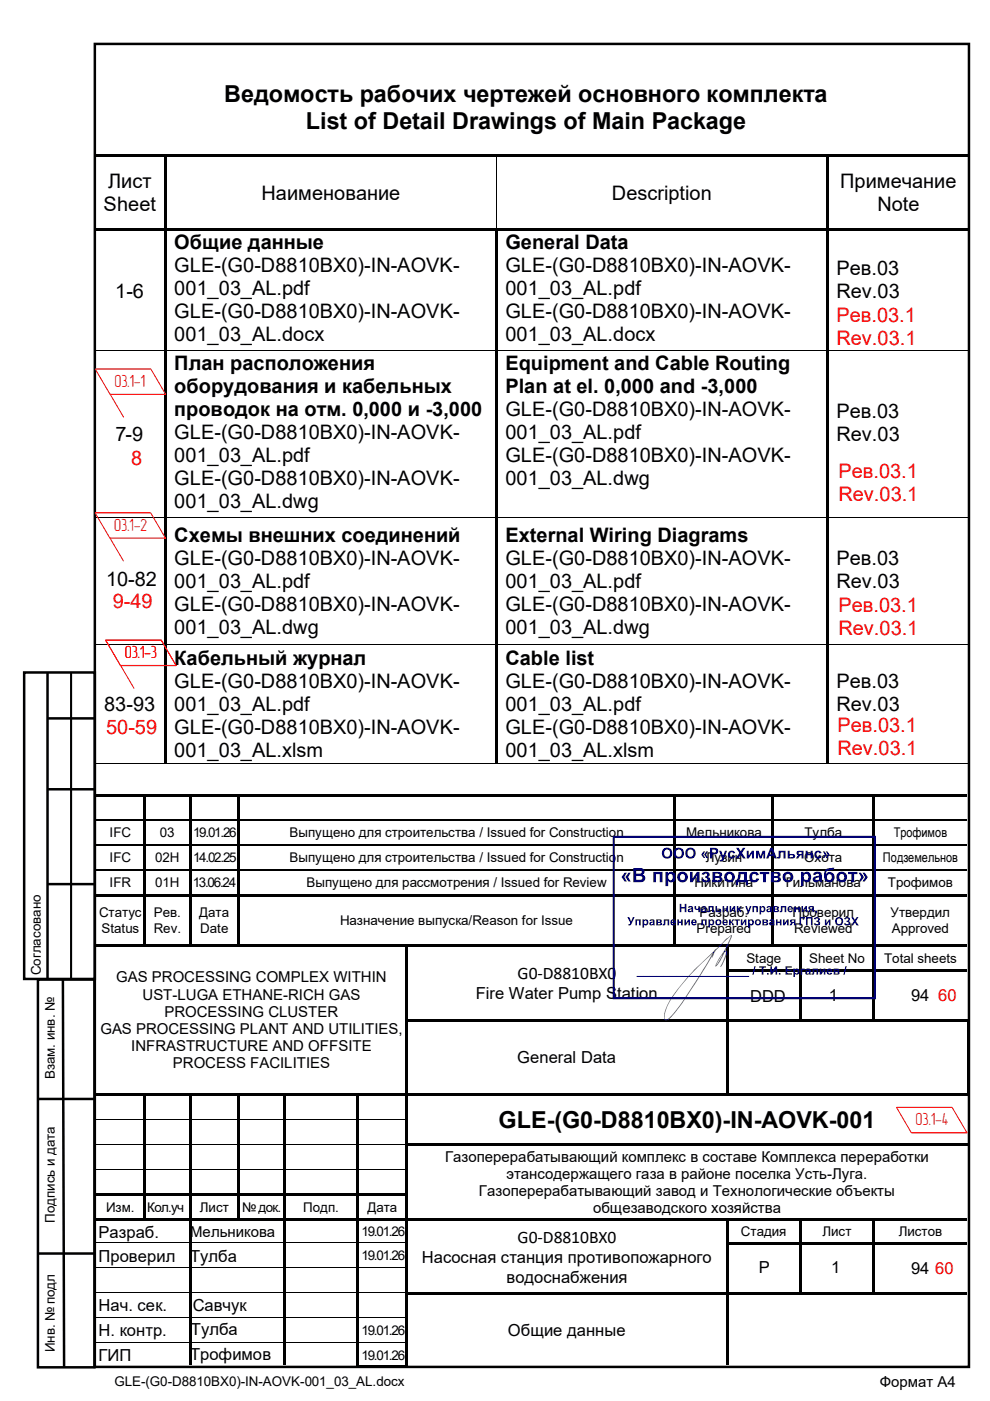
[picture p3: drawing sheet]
<svg xmlns="http://www.w3.org/2000/svg" width="210mm" height="297mm" viewBox="0 0 210 297" stroke-linecap="round" stroke-linejoin="round" font-family="sans-serif">
<defs><g id="words">
<g font-size="5">
<text x="47.5" y="21.6">Ведомость рабочих чертежей основного комплекта</text>
<text x="64.9" y="27.3">List of Detail Drawings of Main Package</text>
<text x="105.7" y="239.2">GLE-(G0-D8810BX0)-IN-AOVK-001</text>
</g>
<g font-size="4.2">
<text x="22.9" y="40">Лист</text>
<text x="178.1" y="40">Примечание</text>
<text x="22" y="44.8">Sheet</text>
<text x="55.5" y="42.4">Наименование</text>
<text x="129.8" y="42.4">Description</text>
<text x="186" y="44.8">Note</text>
<text x="37" y="52.9">Общие данные</text>
<text x="107.1" y="52.9">General Data</text>
<text x="37" y="57.7">GLE-(G0-D8810BX0)-IN-AOVK-</text>
<text x="107.1" y="57.7">GLE-(G0-D8810BX0)-IN-AOVK-</text>
<text x="177.3" y="58.2">Рев.03</text>
<text x="24.4" y="63.1">1-6</text>
<text x="37" y="62.6">001_03_AL.pdf</text>
<text x="107.1" y="62.6">001_03_AL.pdf</text>
<text x="177.3" y="63.1">Rev.03</text>
<text x="37" y="67.5">GLE-(G0-D8810BX0)-IN-AOVK-</text>
<text x="107.1" y="67.5">GLE-(G0-D8810BX0)-IN-AOVK-</text>
<text x="37" y="72.3">001_03_AL.docx</text>
<text x="107.1" y="72.3">001_03_AL.docx</text>
<text x="37" y="78.5">План расположения</text>
<text x="37" y="83.3">оборудования и кабельных</text>
<text x="107.1" y="78.5">Equipment and Cable Routing</text>
<text x="107.1" y="83.3">Plan at el. 0,000 and -3,000</text>
<text x="37" y="88.2">проводок на отм. 0,000 и -3,000</text>
<text x="107.1" y="88.2">GLE-(G0-D8810BX0)-IN-AOVK-</text>
<text x="177.3" y="88.7">Рев.03</text>
<text x="24.5" y="93.6">7-9</text>
<text x="37" y="93.1">GLE-(G0-D8810BX0)-IN-AOVK-</text>
<text x="107.1" y="93.1">001_03_AL.pdf</text>
<text x="177.3" y="93.6">Rev.03</text>
<text x="37" y="98">001_03_AL.pdf</text>
<text x="107.1" y="98">GLE-(G0-D8810BX0)-IN-AOVK-</text>
<text x="37" y="102.8">GLE-(G0-D8810BX0)-IN-AOVK-</text>
<text x="37" y="107.6">001_03_AL.dwg</text>
<text x="107.1" y="102.8">001_03_AL.dwg</text>
<text x="37" y="115">Схемы внешних соединений</text>
<text x="37" y="119.9">GLE-(G0-D8810BX0)-IN-AOVK-</text>
<text x="107.1" y="115">External Wiring Diagrams</text>
<text x="107.1" y="119.9">GLE-(G0-D8810BX0)-IN-AOVK-</text>
<text x="177.3" y="119.9">Рев.03</text>
<text x="22.5" y="124.2">10-82</text>
<text x="37" y="124.8">001_03_AL.pdf</text>
<text x="107.1" y="124.8">001_03_AL.pdf</text>
<text x="177.3" y="124.8">Rev.03</text>
<text x="37" y="129.6">GLE-(G0-D8810BX0)-IN-AOVK-</text>
<text x="107.1" y="129.6">GLE-(G0-D8810BX0)-IN-AOVK-</text>
<text x="37" y="134.5">001_03_AL.dwg</text>
<text x="107.1" y="134.5">001_03_AL.dwg</text>
<text x="37" y="141.1">Кабельный журнал</text>
<text x="107.1" y="141.1">Cable list</text>
<text x="37" y="146">GLE-(G0-D8810BX0)-IN-AOVK-</text>
<text x="107.1" y="146">GLE-(G0-D8810BX0)-IN-AOVK-</text>
<text x="177.3" y="146">Рев.03</text>
<text x="22.1" y="150.8">83-93</text>
<text x="37" y="150.8">001_03_AL.pdf</text>
<text x="37" y="155.7">GLE-(G0-D8810BX0)-IN-AOVK-</text>
<text x="107.1" y="150.8">001_03_AL.pdf</text>
<text x="107.1" y="155.7">GLE-(G0-D8810BX0)-IN-AOVK-</text>
<text x="177.3" y="150.8">Rev.03</text>
<text x="37" y="160.6">001_03_AL.xlsm</text>
<text x="107.1" y="160.6">001_03_AL.xlsm</text>
</g>
<g font-size="4.2" fill="#f00">
<text x="177.3" y="68.2">Рев.03.1</text>
<text x="177.3" y="73.1">Rev.03.1</text>
<text x="27.8" y="98.6">8</text>
<text x="177.8" y="101.4">Рев.03.1</text>
<text x="177.8" y="106.3">Rev.03.1</text>
<text x="23.9" y="128.9">9-49</text>
<text x="177.8" y="129.8">Рев.03.1</text>
<text x="177.8" y="134.7">Rev.03.1</text>
<text x="22.5" y="155.6">50-59</text>
<text x="177.5" y="155.2">Рев.03.1</text>
<text x="177.5" y="160.1">Rev.03.1</text>
</g>
<g font-size="3.7" fill="#f00">
<text x="24.3" y="82">03.1-1</text>
<text x="24.2" y="112.5">03.1-2</text>
<text x="26.5" y="139.5">03.1-3</text>
<text x="194.1" y="238.6">03.1-4</text>
</g>
<g font-size="3.7">
<text x="109.7" y="207.6">G0-D8810BX0</text>
<text x="109.7" y="263.6">G0-D8810BX0</text>
</g>
<g font-size="3.5">
<text x="100.9" y="211.9">Fire Water Pump Station</text>
<text x="159" y="212.3">DDD</text>
<text x="175.7" y="212.3">1</text>
<text x="193.2" y="212.3">94</text>
<text x="109.7" y="225.5">General Data</text>
<text x="20.9" y="262.4">Разраб.</text>
<text x="20.9" y="267.5">Проверил</text>
<text x="40.3" y="267.5">Тулба</text>
<text x="89.5" y="267.9">Насосная станция противопожарного</text>
<text x="160.9" y="269.9">P</text>
<text x="176.2" y="269.9">1</text>
<text x="107.4" y="271.9">водоснабжения</text>
<text x="193.2" y="270.1">94</text>
<text x="20.9" y="278">Нач. сек.</text>
<text x="40.9" y="278">Савчук</text>
<text x="20.9" y="283.3">Н. контр.</text>
<text x="40.5" y="283">Тулба</text>
<text x="107.7" y="283.2">Общие данные</text>
<text x="20.9" y="288.5">ГИП</text>
<text x="40.3" y="288.3">Трофимов</text>
</g>
<g font-size="3.5" fill="#f00">
<text x="198.9" y="212.2">60</text>
<text x="198.3" y="270.2">60</text>
</g>
<g font-size="3.2">
<text x="24.6" y="208.3">GAS PROCESSING COMPLEX WITHIN</text>
<text x="30.2" y="211.9">UST-LUGA ETHANE-RICH GAS</text>
<text x="34.9" y="215.6">PROCESSING CLUSTER</text>
<text x="21.3" y="219.2">GAS PROCESSING PLANT AND UTILITIES,</text>
<text x="27.8" y="222.9">INFRASTRUCTURE AND OFFSITE</text>
<text x="36.7" y="226.5">PROCESS FACILITIES</text>
<text x="94.4" y="246.3">Газоперерабатывающий комплекс в составе Комплекса переработки</text>
<text x="107.4" y="250">этансодержащего газа в районе поселка Усть-Луга.</text>
<text x="101.6" y="253.6">Газоперерабатывающий завод и Технологические объекты</text>
<text x="125.7" y="257.3">общезаводского хозяйства</text>
<text x="40.3" y="262.3">Мельникова</text>
<text x="186.5" y="294.2">Формат А4</text>
</g>
<g font-size="2.8">
<text x="23.2" y="177.5">IFC</text>
<text x="33.9" y="177.5">03</text>
<text x="40.9" y="177.5">19.01.26</text>
<text x="61.4" y="177.5">Выпущено для строительства / Issued for Constructio</text>
<text x="130.7" y="177.5">n</text>
<text x="145.5" y="177.5">Мельникова</text>
<text x="170.6" y="177.5">Тулба</text>
<text x="189.5" y="177.5">Трофимов</text>
<text x="23.2" y="182.8">IFC</text>
<text x="32.9" y="182.8">02H</text>
<text x="40.9" y="182.8">14.02.25</text>
<text x="61.4" y="182.8">Выпущено для строительства / Issued for Constructio</text>
<text x="130.7" y="182.8">n</text>
<text x="149.6" y="182.8">Лузин</text>
<text x="170.5" y="182.8">Охота</text>
<text x="187.2" y="182.8">Подземельнов</text>
<text x="23.2" y="188">IFR</text>
<text x="32.9" y="188">01H</text>
<text x="40.9" y="188">13.06.24</text>
<text x="65" y="188">Выпущено для рассмотрения / Issued for Review</text>
<text x="147.3" y="188">Никитина</text>
<text x="166.6" y="188">Гильманова</text>
<text x="188.3" y="188">Трофимов</text>
<text x="21" y="194.5">Статус</text>
<text x="21.5" y="197.7">Status</text>
<text x="32.6" y="197.7">Rev.</text>
<text x="32.6" y="194.5">Рев.</text>
<text x="42.2" y="194.5">Дата</text>
<text x="42.5" y="197.7">Date</text>
<text x="72.1" y="196.1">Назначение выпуска/Reason for Issue</text>
<text x="147.7" y="197.7">Prepared</text>
<text x="148.3" y="194.5">Разраб.</text>
<text x="168" y="194.5">Проверил</text>
<text x="168.4" y="197.7">Reviewed</text>
<text x="188.8" y="194.5">Утвердил</text>
<text x="189.1" y="197.7">Approved</text>
<text x="8.7" y="206.8" transform="rotate(-90 8.7 206.8)">Согласовано</text>
<text x="158.2" y="204.1">Stage</text>
<text x="171.6" y="204.1">Sheet No</text>
<text x="187.5" y="204.1">Total sheets</text>
<text x="11.6" y="228.9" transform="rotate(-90 11.6 228.9)">Взам. инв. №</text>
<text x="22.5" y="257">Изм.</text>
<text x="31.2" y="257">Кол.уч</text>
<text x="42.4" y="257">Лист</text>
<text x="51.4" y="257">№ док.</text>
<text x="64.3" y="257">Подп.</text>
<text x="77.9" y="257">Дата</text>
<text x="11.6" y="259.2" transform="rotate(-90 11.6 259.2)">Подпись и дата</text>
<text x="76.7" y="262.1">19.01.26</text>
<text x="157.1" y="262.1">Стадия</text>
<text x="174.4" y="262.1">Лист</text>
<text x="190.5" y="262.1">Листов</text>
<text x="76.7" y="267.2">19.01.26</text>
<text x="11.6" y="286.7" transform="rotate(-90 11.6 286.7)">Инв. № подл</text>
<text x="76.7" y="283.1">19.01.26</text>
<text x="24.3" y="293.9">GLE-(G0-D8810BX0)-IN-AOVK-001_03_AL.docx</text>
<text x="76.7" y="288.2">19.01.26</text>
</g>
</g></defs>
<path d="M20.1 9.3h185.3v280.5h-185.3z" fill="none" stroke="#000" stroke-width=".53"/>
<g fill="#000">
<path d="M20.4 168.4h10v.5h-10zM30.4 168.9l.5 .1zM30.4 168.4h.5v.5h-.5zM30.4 169h.5v4.7h-.5zM30.4 173.7h.5v.2h-.5zM30.4 173.9h.5v5.1h-.5zM30.4 179h.5v.2h-.5zM30.9 168.4h9.2v.5h-9.2zM40.1 168.9l.5 .1zM40.1 168.4h.5v.5h-.5zM40.1 169h.5v4.7h-.5zM40.1 173.7h.5v.2h-.5z"/>
<path d="M40.1 173.9h.5v5.1h-.5zM40.1 179h.5v.2h-.5zM40.6 168.4h9.7v.5h-9.7zM50.3 168.9l.5 .1zM50.3 168.4h.5v.5h-.5zM50.3 169h.5v4.7h-.5zM50.3 173.7h.5v.2h-.5zM50.3 173.9h.5v5.1h-.5zM50.3 179h.5v.2h-.5zM50.8 168.4h92v.5h-92zM142.8 168.9l.5 .1zM142.8 168.4h.5v.5h-.5z"/>
<path d="M142.8 169h.5v4.7h-.5zM142.8 173.7h.5v.2h-.5zM142.8 173.9h.5v5.1h-.5zM142.8 179h.5v.2h-.5zM143.3 168.4h20.3v.5h-20.3zM163.6 168.9l.5 .1zM163.6 168.4h.5v.5h-.5zM163.6 169h.5v4.7h-.5zM163.6 173.7h.5v.2h-.5zM163.6 173.9h.5v5.1h-.5zM163.6 179h.5v.2h-.5zM164.1 168.4h20.9v.5h-20.9z"/>
<path d="M185 168.9l.5 .1zM185 168.4h.5v.5h-.5zM185 169h.5v4.7h-.5zM185 173.7h.5v.2h-.5zM185 173.9h.5v5.1h-.5zM185 179h.5v.2h-.5zM185.5 168.4h19.6v.5h-19.6zM20.4 189.6h10v.5h-10zM30.4 179.2h.5v5.1h-.5zM30.4 184.3h.5v.2h-.5zM30.4 184.5h.5v5.1h-.5zM30.4 189.6h.5v.5h-.5z"/>
<path d="M30.9 189.6h9.2v.5h-9.2zM40.1 179.2h.5v5.1h-.5zM40.1 184.3h.5v.2h-.5zM40.1 184.5h.5v5.1h-.5zM40.1 189.6h.5v.5h-.5zM40.6 189.6h9.7v.5h-9.7zM50.3 179.2h.5v5.1h-.5zM50.3 184.3h.5v.2h-.5zM50.3 184.5h.5v5.1h-.5zM50.3 189.6h.5v.5h-.5zM50.8 189.6h92v.5h-92zM142.8 179.2h.5v5.1h-.5z"/>
<path d="M142.8 184.3h.5v.2h-.5zM142.8 184.5h.5v5.1h-.5zM142.8 189.6h.5v.5h-.5zM143.3 189.6h20.3v.5h-20.3zM163.6 179.2h.5v5.1h-.5zM163.6 184.3h.5v.2h-.5zM163.6 184.5h.5v5.1h-.5zM163.6 189.6h.5v.5h-.5zM164.1 189.6h20.9v.5h-20.9zM185 179.2h.5v5.1h-.5zM185 184.3h.5v.2h-.5zM185 184.5h.5v5.1h-.5z"/>
<path d="M185 189.6h.5v.5h-.5zM185.5 189.6h19.6v.5h-19.6zM20.4 200.2h10v.5h-10zM30.4 190.1h.5v10.1h-.5zM30.4 200.2h.5v.5h-.5zM30.9 200.2h9.2v.5h-9.2zM40.1 190.1h.5v10.1h-.5zM40.1 200.2h.5v.5h-.5zM40.6 200.2h9.7v.5h-9.7zM50.3 190.1h.5v10.1h-.5zM50.3 200.2h.5v.5h-.5zM50.8 200.2h35.2v.5h-35.2z"/>
<path d="M86 205.4h.5v.6h-.5zM86 206h.5v10h-.5zM86 200.7h.5zM86 200.2h.5v.5h-.5zM86 200.7h.5v4.7h-.5zM86 216h.5v.6h-.5zM86.5 216h67.4v.5h-67.4zM86.5 200.2h56.3v.5h-56.3zM142.8 190.1h.5v10.1h-.5zM142.8 200.2h.5v.5h-.5zM143.3 200.2h10.6v.5h-10.6zM153.9 200.7h.5z"/>
<path d="M153.9 200.2h.5v.5h-.5zM153.9 200.7h.5v4.7h-.5zM153.9 205.4h.5v.6h-.5zM153.9 206h.5v10h-.5zM153.9 216h.5v.6h-.5zM154.4 200.2h9.2v.5h-9.2zM154.4 205.4h15v.6h-15zM154.4 216h15v.5h-15zM163.6 190.1h.5v10.1h-.5zM163.6 200.2h.5v.5h-.5zM164.1 200.2h5.3v.5h-5.3zM169.4 200.7h.5z"/>
<path d="M169.4 200.2h.5v.5h-.5zM169.4 200.7h.5v4.7h-.5zM169.4 205.4h.5v.6h-.5zM169.4 206h.5v10h-.5zM169.4 216h.5v.5h-.5zM169.9 200.2h15.1v.5h-15.1zM169.9 205.4h15.1v.6h-15.1zM169.9 216h15.1v.5h-15.1zM185 190.1h.5v10.1h-.5zM185 200.2h.5v.5h-.5zM185 200.7h.5v4.7h-.5zM185 205.4h.5v.6h-.5z"/>
<path d="M185 206h.5v10h-.5zM185 216h.5v.5h-.5zM185.5 200.2h19.6v.5h-19.6zM185.5 205.4h19.6v.6h-19.6zM185.5 216h19.5v.5h-19.5zM205 216.5l.1 .1zM205 216h.5v.5h-.5zM20.4 231.9h10v.5h-10zM30.4 232.4l.5 .1zM30.4 231.9h.5v.5h-.5zM30.4 232.5h.5v4.7h-.5zM30.4 237.2h.5v.5h-.5z"/>
<path d="M30.9 231.9h9.2v.5h-9.2zM40.1 232.4l.5 .1zM40.1 231.9h.5v.5h-.5zM40.1 232.5h.5v4.7h-.5zM40.1 237.2h.5v.5h-.5zM40.6 231.9h9.7v.5h-9.7zM50.3 232.4l.5 .1zM50.3 231.9h.5v.5h-.5zM50.3 232.5h.5v4.7h-.5zM50.3 237.2h.5v.5h-.5zM50.8 231.9h9.3v.5h-9.3zM60.1 232.4l.5 .1z"/>
<path d="M60.1 231.9h.5v.5h-.5zM60.1 232.5h.5v4.7h-.5zM60.1 237.2h.5v.5h-.5zM60.6 231.9h15v.5h-15zM75.6 232.4l.5 .1zM75.6 231.9h.5v.5h-.5zM75.6 232.5h.5v4.7h-.5zM75.6 237.2h.5v.5h-.5zM76.1 231.9h9.9v.5h-9.9zM86 216.6h.5v15.3h-.5zM86 231.9h.5v.6h-.5zM86 232.5h.5v4.7h-.5z"/>
<path d="M86 237.2h.5v.5h-.5zM86.5 231.9h67.4v.5h-67.4zM153.9 216.6h.5v15.3h-.5zM153.9 231.9h.5v.5h-.5zM154.4 231.9h50.6v.5h-50.6zM205 231.9h.5v.5h-.5zM20.4 253.1h10v.5h-10zM20.4 258.4h10v.5h-10zM30.4 237.7h.5v4.8h-.5zM30.4 242.5h.5v.5h-.5zM30.4 243h.5v4.8h-.5zM30.4 247.8h.5v.5h-.5z"/>
<path d="M30.4 248.3h.5v4.8h-.5zM30.4 253.1h.5v.5h-.5zM30.4 253.6h.5v4.8h-.5zM30.4 258.4h.5v.5h-.5zM30.9 253.1h9.2v.5h-9.2zM30.9 258.4h9.2v.5h-9.2zM40.1 237.7h.5v4.8h-.5zM40.1 242.5h.5v.5h-.5zM40.1 243h.5v4.8h-.5zM40.1 247.8h.5v.5h-.5zM40.1 248.3h.5v4.8h-.5zM40.1 253.1h.5v.5h-.5z"/>
<path d="M40.1 253.6h.5v4.8h-.5zM40.1 258.4h.5v.5h-.5zM40.6 253.1h9.7v.5h-9.7zM40.6 258.4h9.7v.5h-9.7zM50.3 237.7h.5v4.8h-.5zM50.3 242.5h.5v.5h-.5zM50.3 243h.5v4.8h-.5zM50.3 247.8h.5v.5h-.5zM50.3 248.3h.5v4.8h-.5zM50.3 253.1h.5v.5h-.5zM50.3 253.6h.5v4.8h-.5zM50.3 258.4h.5v.5h-.5z"/>
<path d="M50.8 253.1h9.3v.5h-9.3zM50.8 258.4h9.3v.5h-9.3zM60.1 237.7h.5v4.8h-.5zM60.1 242.5h.5v.5h-.5zM60.1 243h.5v4.8h-.5zM60.1 247.8h.5v.5h-.5zM60.1 248.3h.5v4.8h-.5zM60.1 253.1h.5v.5h-.5zM60.1 253.6h.5v4.8h-.5zM60.1 258.4h.5v.5h-.5zM60.6 253.1h15v.5h-15zM60.6 258.4h15v.5h-15z"/>
<path d="M75.6 237.7h.5v4.8h-.5zM75.6 242.5h.5v.5h-.5zM75.6 243h.5v4.8h-.5zM75.6 247.8h.5v.5h-.5zM75.6 248.3h.5v4.8h-.5zM75.6 253.1h.5v.5h-.5zM75.6 253.6h.5v4.8h-.5zM75.6 258.4h.5v.5h-.5zM76.1 253.1h9.9v.5h-9.9zM76.1 258.4h9.9v.5h-9.9zM86 237.7h.5v4.8h-.5zM86 242.5h.5v.5h-.5z"/>
<path d="M86 243h.5v4.8h-.5zM86 247.8h.5v.5h-.5zM86 248.3h.5v4.8h-.5zM86 253.1h.5v.5h-.5zM86 253.6h.5v4.8h-.5zM86 258.4h.5v.5h-.5zM86.5 242.5h118.6v.5h-118.6zM86.5 258.4h67.4v.5h-67.4zM153.9 258.9h.5zM153.9 258.4h.5v.5h-.5zM154.4 258.4h15v.5h-15zM169.4 258.9h.5z"/>
<path d="M169.4 258.4h.5v.5h-.5zM169.9 258.4h15.1v.5h-15.1zM185 258.9h.5zM185 258.4h.5v.5h-.5zM185.5 258.4h19.6v.5h-19.6zM40.1 263.3h.5v.6h-.5zM40.1 263.9h.5v4.7h-.5zM40.1 273.9h.5v.5h-.5zM40.1 274.4h.5v4.8h-.5zM40.1 258.9h.5v4.4h-.5zM40.1 268.6h.5v.6h-.5zM40.1 269.2h.5v4.7h-.5z"/>
<path d="M40.1 279.2h.5v.5h-.5zM60.1 263.3h.5v.6h-.5zM60.1 263.9h.5v4.7h-.5zM60.1 273.9h.5v.5h-.5zM60.1 274.4h.5v4.8h-.5zM60.1 258.9h.5v4.4h-.5zM60.1 268.6h.5v.6h-.5zM60.1 269.2h.5v4.7h-.5zM60.1 279.2h.5v.5h-.5zM75.6 263.3h.5v.6h-.5zM75.6 263.9h.5v4.7h-.5zM75.6 273.9h.5v.5h-.5z"/>
<path d="M75.6 274.4h.5v4.8h-.5zM75.6 258.9h.5v4.4h-.5zM75.6 268.6h.5v.6h-.5zM75.6 269.2h.5v4.7h-.5zM75.6 279.2h.5v.5h-.5zM86 263.3h.5v.6h-.5zM86 263.9h.5v4.7h-.5zM86 273.9h.5v.5h-.5zM86 274.4h.5v4.8h-.5zM86 258.9h.5v4.4h-.5zM86 268.6h.5v.6h-.5zM86 269.2h.5v4.7h-.5z"/>
<path d="M86 279.2h.5v.5h-.5zM86.5 273.9h67.4v.5h-67.4zM153.9 263.3h.5v.6h-.5zM153.9 263.9h.5v4.7h-.5zM153.9 273.9h.5v.5h-.5zM153.9 274.4h.5v4.8h-.5zM153.9 258.9h.5v4.4h-.5zM153.9 268.6h.5v.6h-.5zM153.9 269.2h.5v4.7h-.5zM153.9 279.2h.5v.5h-.5zM154.4 263.3h15v.5h-15zM154.4 273.9h15v.5h-15z"/>
<path d="M169.4 263.3h.5v.6h-.5zM169.4 263.9h.5v4.7h-.5zM169.4 273.9h.5v.5h-.5zM169.4 258.9h.5v4.4h-.5zM169.4 268.6h.5v.6h-.5zM169.4 269.2h.5v4.7h-.5zM169.9 263.3h15.1v.5h-15.1zM169.9 273.9h15.1v.5h-15.1zM185 263.3h.5v.6h-.5zM185 263.9h.5v4.7h-.5zM185 273.9h.5v.5h-.5zM185 258.9h.5v4.4h-.5z"/>
<path d="M185 268.6h.5v.6h-.5zM185 269.2h.5v4.7h-.5zM185.5 263.3h19.6v.5h-19.6zM185.5 273.9h19.6v.5h-19.6zM40.1 279.7h.5v4.8h-.5zM40.1 284.5h.5v.5h-.5zM40.1 285h.5v4.5h-.5zM60.1 279.7h.5v4.8h-.5zM60.1 284.5h.5v.5h-.5zM60.1 285h.5v4.5h-.5zM75.6 279.7h.5v4.8h-.5zM75.6 284.5h.5v.5h-.5z"/>
<path d="M75.6 285h.5v4.5h-.5zM75.6 289.5h.5v.5h-.5zM76.1 289.5h9.9v.5h-9.9zM86 279.7h.5v4.8h-.5zM86 284.5h.5v.5h-.5zM86 285h.5v4.5h-.5zM86 289.5h.5v.5h-.5zM153.9 279.7h.5v4.8h-.5zM153.9 284.5h.5v.5h-.5zM153.9 285h.5v4.5h-.5z"/>
</g>
<g fill="none" stroke="#000" stroke-width=".25">
<path d="M20.4 179.1h10M20.4 173.8h10M30.9 173.8h9.2M30.9 179.1h9.2M40.6 173.8h9.7M40.6 179.1h9.7M50.8 173.8h92M50.8 179.1h92M143.3 173.8h20.3M143.3 179.1h20.3M164.1 173.8h20.9M164.1 179.1h20.9"/>
<path d="M185.5 173.8h19.6M185.5 179.1h19.6M20.4 184.4h10M30.9 184.4h9.2M40.6 184.4h9.7M50.8 184.4h92M143.3 184.4h20.3M164.1 184.4h20.9M185.5 184.4h19.6"/>
</g>
<g fill="none" stroke="#000" stroke-width=".21">
<path d="M205.1 216.6v15.3M20.4 237.3h10M30.9 237.3h9.2M40.6 237.3h9.7M50.8 237.3h9.3M60.6 237.3h15M76.1 237.3h9.9M20.4 242.6h10M20.4 247.9h10M30.9 242.6h9.2M30.9 247.9h9.2M40.6 242.6h9.7"/>
<path d="M40.6 247.9h9.7M50.8 242.6h9.3M50.8 247.9h9.3M60.6 242.6h15M60.6 247.9h15M76.1 242.6h9.9M76.1 247.9h9.9M20.4 263.4h19.7M20.4 274h19.7M20.4 268.7h19.7M20.4 279.3h19.7M40.6 263.4h19.5"/>
<path d="M40.6 274h19.5M40.6 268.7h19.5M40.6 279.3h19.5M60.6 263.4h15M60.6 274h15M60.6 268.7h15M60.6 279.3h15M76.1 263.4h9.9M76.1 274h9.9M76.1 268.7h9.9M76.1 279.3h9.9M20.4 284.6h19.7"/>
<path d="M40.6 284.6h19.5M60.6 284.6h15M76.1 284.6h9.9"/>
</g>
<g fill="#fff">
<path d="M8.8 236.9h3.3v24.4h-3.3z" fill-rule="evenodd"/>
<path d="M8.8 267.1h4.6v22.7h-4.6z" fill-rule="evenodd"/>
<path d="M8.8 207.6h3.3v25.4h-3.3z" fill-rule="evenodd"/>
<path d="M15 208.6h4v22.6h-4z" fill-rule="evenodd"/>
</g>
<path d="M8 207.7h12v82.2h-12zM13.3 207.6l.3 82.2M8.2 233h12M8 265.8h12" fill="none" stroke="#000" stroke-width=".53"/>
<g fill="#fff">
<path d="M15 268.3h4v20.9h-4z" fill-rule="evenodd"/>
<path d="M5.9 185.6h4v21.2h-4z" fill-rule="evenodd"/>
</g>
<path d="M5.1 142.6h15v65h-15zM10 152.3h10M10.1 142.6v65M10 167.3h10M10.1 187.4h10" fill="none" stroke="#000" stroke-width=".53"/>
<path d="M15.1 142.6v65" fill="none" stroke="#000" stroke-width=".44"/>
<g fill="#000">
<path d="M20 32.8h14.8v.5h-14.8zM34.8 33.3l.5 .1zM34.8 32.8h.5v.5h-.5zM35.3 32.8h69.9v.5h-69.9zM105.2 33.3l.1 .1zM105.2 32.8h.5v.5h-.5zM105.7 32.8h69.5v.5h-69.5zM175.2 33.3l.5 .1zM175.2 32.8h.5v.5h-.5zM175.7 32.8h29.8v.5h-29.8zM20 48.3h14.8v.5h-14.8zM34.8 33.4h.5v14.9h-.5z"/>
<path d="M34.8 48.3h.5v.6h-.5zM35.3 48.3h69.7v.5h-69.7zM105 48.8l.5 .1zM105 48.3h.5v.5h-.5zM105.5 48.3h.5v.5h-.5zM106 48.3h69.2v.5h-69.2zM175.2 33.4h.5v14.9h-.5zM175.2 48.3h.5v.6h-.5zM175.7 48.3h29.8v.5h-29.8zM34.8 48.9h.5v25.4h-.5zM34.8 74.3h.5v.2h-.5zM105 48.9h.5v25.4h-.5z"/>
<path d="M105 74.3h.5v.2h-.5zM175.2 48.9h.5v25.4h-.5zM175.2 74.3h.5v.2h-.5zM34.8 74.5h.5v35.1h-.5zM34.8 109.6h.5v.2h-.5zM105 74.5h.5v35.1h-.5zM105 109.6h.5v.2h-.5zM175.2 74.5h.5v35.1h-.5zM175.2 109.6h.5v.2h-.5zM34.8 109.8h.5v26.8h-.5zM34.8 136.6h.5v.2h-.5zM105 109.8h.5v26.8h-.5z"/>
<path d="M105 136.6h.5v.2h-.5zM175.2 109.8h.5v26.8h-.5zM175.2 136.6h.5v.2h-.5zM34.8 136.8h.5v25h-.5zM34.8 161.8h.2v.1h-.2zM105 136.8h.5v25h-.5zM105 161.8h.2v.1h-.2zM175.2 136.8h.5v25h-.5zM175.2 161.8h.1v.1h-.1z"/>
</g>
<g fill="none" stroke="#000" stroke-width=".21">
<path d="M105.2 33.4v14.9M20 74.4h14.8M35.3 74.4h69.7M105.5 74.4h69.7M175.7 74.4h29.8M20 109.7h14.8M35.3 109.7h69.7M105.5 109.7h69.7M175.7 109.7h29.8M20 136.7h14.8M35.3 136.7h69.7M105.5 136.7h69.7"/>
<path d="M175.7 136.7h29.8M20 161.8h14.8M35 161.8h70M105.2 161.8h70M175.3 161.8h30.2"/>
</g>
<path d="M130.1 177.4h55.4v34.2h-55.4z" fill="none" stroke="#000080" stroke-width=".45"/>
<g fill="#000080">
<path d="M132.4 185h.5l-.5 1 .5 .9h-.5l-.6-.9zM133.3 185h.4l-.5 1 .5 .9h-.4l-.7-.9zM134.3 184h1.2a.8 .8 0 0 1 1 .4 .8 .8 0 0 1-.3 1 .83 .83 0 0 1 .6 1.1 .83 .83 0 0 1-1 .5h-1.5zM134.9 184.5v.7a.88 .88 0 0 0 1.2-.3l-.2-.3zM134.9 185.7v.8h.9a.44 .44 0 0 0 .4-.6 .44 .44 0 0 0-.7-.2zM138.5 184.9h2v2.1h-.6v-1.7h-.8v1.7h-.6zM141.1 184.9h.5v.3a.91 .91 0 0 1 1.1-.3 .91 .91 0 0 1 .5 1 .91 .91 0 0 1-.4 1.1 .91 .91 0 0 1-1.1-.2v1.1h-.6zM141.8 185.4a.63 .63 0 0 0-.1 .9 .63 .63 0 0 0 .8 .2 .67 .67 0 0 0 .1-.8 .67 .67 0 0 0-.7-.3zM143.6 186a1.14 1.14 0 0 1 2.2 0 1.14 1.14 0 0 1-2.2 0zM144.3 185.5a.61 .61 0 0 0 0 .9 .61 .61 0 0 0 .9-.2 .6 .6 0 0 0-.1-.7 .6 .6 0 0 0-.8 0zM146.3 184.9h.6v1.3l.9-1.3h.5v2.1h-.5v-1.3l-.9 1.3h-.6zM149 185a.79 .79 0 0 1 1-.2 .79 .79 0 0 1 .4 .9l-.3 .2a.62 .62 0 0 1 .4 .9 .62 .62 0 0 1-.9 .3 .95 .95 0 0 1-.9-.6l.5-.1 .4 .3 .3-.1v-.3l-.4-.2v-.3a.32 .32 0 0 0 .4-.2 .32 .32 0 0 0-.2-.4 .32 .32 0 0 0-.4 .2h-.5zM151.1 184.9h1.2a.59 .59 0 0 1 .7 .2 .59 .59 0 0 1 0 .7l-.3 .1a.58 .58 0 0 1 .5 .7 .58 .58 0 0 1-.8 .4h-1.3zM151.6 185.2v.6l.7-.1 .2-.1-.1-.3zM151.6 186.1v.6l.8-.1 .2-.1-.1-.3zM153.5 186a1.15 1.15 0 0 1 2.3 0 1.15 1.15 0 0 1-2.3 0zM154.3 185.5a.61 .61 0 0 0-.1 .9 .61 .61 0 0 0 1-.2 .6 .6 0 0 0-.1-.7 .6 .6 0 0 0-.8 0zM156.6 184.9h1.7v1.7h.3v1h-.5v-.6h-1.7v.6h-.4v-1h.2l.2-.4zM157.1 185.3l-.3 1.3h1v-1.3zM159.1 185.1a1.06 1.06 0 0 1 1.8 .4l-.6 .1v-.2a.49 .49 0 0 0-.6 0 .49 .49 0 0 0-.2 .5l.1 .5 .2 .2 .4-.1 .2-.3 .5 .1a1.12 1.12 0 0 1-1.6 .6 1.12 1.12 0 0 1-.2-1.8zM161.1 184.9h2v.4h-.7v1.7h-.6v-1.7h-.7zM163.4 184.9h1.3a.59 .59 0 0 1 .7 .2 .59 .59 0 0 1 0 .7l-.3 .1a.58 .58 0 0 1 .5 .7 .58 .58 0 0 1-.8 .4h-1.4zM164 185.2v.6l.7-.1 .2-.1-.1-.3zM164 186.1v.6l.8-.1 .2-.1-.2-.3zM165.9 186a1.15 1.15 0 0 1 2.3 0 1.15 1.15 0 0 1-2.3 0zM166.7 185.5a.61 .61 0 0 0-.1 .9 .61 .61 0 0 0 1-.2 .6 .6 0 0 0-.1-.7 .6 .6 0 0 0-.8 0zM169.8 184.9h.6v.3a.91 .91 0 0 1 1.1-.3 .91 .91 0 0 1 .5 1 .91 .91 0 0 1-.5 1.1 .91 .91 0 0 1-1.1-.2v1.1h-.6zM170.6 185.4a.63 .63 0 0 0-.2 .9 .63 .63 0 0 0 .9 .2 .67 .67 0 0 0 .1-.8 .67 .67 0 0 0-.7-.3zM172.6 185a.95 .95 0 0 1 1-.2 .95 .95 0 0 1 .7 .9l.1 1.3h-.6l-.1-.2a.73 .73 0 0 1-1 .2 .73 .73 0 0 1-.2-1l1.2-.4a.4 .4 0 0 0-.4-.4 .4 .4 0 0 0-.4 .3l-.5-.1zM173 186.2l-.1 .2a.44 .44 0 0 0 .6 .2 .44 .44 0 0 0 .2-.6zM175 184.4l.6-.3 1.3-.1a.81 .81 0 0 1-.9 .5 .73 .73 0 0 0-.9 .9 1.08 1.08 0 0 1 1.9 .2 1.08 1.08 0 0 1-1.2 1.5 1.19 1.19 0 0 1-1.1-1.6zM175.5 185.5a.58 .58 0 0 0-.1 .9 .58 .58 0 0 0 .9-.2 .57 .57 0 0 0-.1-.7 .57 .57 0 0 0-.7 0zM177.3 186a1.15 1.15 0 0 1 2.3 0 1.15 1.15 0 0 1-2.3 0zM178.1 185.5a.61 .61 0 0 0-.1 .9 .61 .61 0 0 0 1-.2 .6 .6 0 0 0-.1-.7 .6 .6 0 0 0-.8 0zM179.8 184.9h2v.4h-.7v1.7h-.6v-1.7h-.7zM182.9 185h.4l.7 1-.7 .9h-.4l.5-.9zM182.1 185h.4l.7 1-.7 .9h-.4l.5-.9z"/>
<path d="M144.1 191.6h.4v.7h.7v-.7h.3v1.8h-.3v-.8h-.7v.8h-.4zM146 192.2a.56 .56 0 0 1 .6-.1 .56 .56 0 0 1 .3 .5l.1 .8h-.3l-.1-.1a.42 .42 0 0 1-.6 .1 .42 .42 0 0 1 0-.6l.6-.2a.23 .23 0 0 0-.2-.3 .23 .23 0 0 0-.2 .2h-.4zM146.2 192.9v.1a.26 .26 0 0 0 .3 .1 .26 .26 0 0 0 .1-.3zM147.2 192.1h.4v.3a.28 .28 0 0 0 .1 .3 .28 .28 0 0 0 .3 0v-.6h.4v1.3h-.4v-.5a.58 .58 0 0 1-.6-.1 .58 .58 0 0 1-.2-.7zM148.8 192.2a.56 .56 0 0 1 .6-.1 .56 .56 0 0 1 .4 .5v.8h-.3v-.1a.42 .42 0 0 1-.7 .1 .42 .42 0 0 1 0-.6l.6-.2a.23 .23 0 0 0-.2-.3 .23 .23 0 0 0-.2 .2h-.3zM149 192.9v.1a.26 .26 0 0 0 .3 .1 .26 .26 0 0 0 .1-.3zM150.2 192.1h1.1v1.3h-.3v-1h-.5v.9l-.5 .1v-.3h.2zM151.7 192.1h.3v.5l.9 .2-.1 .5-1.1 .1zM152 192.9v.3l.6-.1-.1-.2zM153.2 192.1h.3v.5h.5v-.5h.4v1.3h-.4v-.5h-.5v.5h-.3zM154.7 192.1h.3v.8l.6-.8h.3v1.3h-.3v-.8l-.6 .8h-.3zM156.2 192.1h.4v.5h.1a.46 .46 0 0 1 .5-.5v.2l-.1 .1a.38 .38 0 0 0-.2 .3 .38 .38 0 0 0 .2 .3l.2 .4h-.4l-.3-.5v.5h-.4zM158 192.1h.4l.3 .9 .3-.9h.3l-.6 1.6-.2 .2h-.4v-.3h.3l.1-.2zM159.5 192.1h1.2v1.3h-.4v-1h-.4v1h-.4zM161 192.1h.4v.2a.58 .58 0 0 1 .7 .1 .58 .58 0 0 1 .1 .7 .58 .58 0 0 1-.8 .1v.7h-.4zM161.5 192.5l-.1 .5 .2 .1a.36 .36 0 0 0 .3-.4 .36 .36 0 0 0-.4-.2zM162.6 192.2a.56 .56 0 0 1 .6-.1 .56 .56 0 0 1 .4 .5l.1 .8h-.4v-.1a.42 .42 0 0 1-.6 .1 .42 .42 0 0 1-.1-.6l.7-.2a.23 .23 0 0 0-.2-.3 .23 .23 0 0 0-.3 .2h-.3zM162.9 192.9l-.1 .1a.26 .26 0 0 0 .4 .1 .26 .26 0 0 0 .1-.3zM163.9 192.1l1.1 .1 .1 .3-.2 .2 .3 .3-.1 .3-1.2 .1zM164.3 192.3v.3l.5-.1-.1-.1zM164.3 192.9v.3l.5-.1v-.2zM165.6 192.1h1.1v1.3h-.3v-1h-.5l-.1 .9-.5 .1v-.3h.2zM167.1 192.3a.62 .62 0 0 1 .8-.1 .62 .62 0 0 1 .2 .7h-.8l.2 .3 .3-.2h.3a.65 .65 0 0 1-1 .3 .65 .65 0 0 1 0-1zM167.4 192.4l-.1 .2h.5l-.2-.2zM168.4 192.1h.4v.5h.4v-.5h.4v1.3h-.4v-.5h-.4v.5h-.4zM169.9 192.1h.3v.8l.6-.8h.3v1.3h-.3v-.8l-.6 .8h-.3zM171.4 192.3l1.2-.2v1.3h-.4v-.5l-.3 .1-.2 .4h-.4l.4-.6-.3-.2zM171.8 192.4v.2l.4 .1v-.4zM172.9 193.1h.3v.4l-.3 .3 .2-.4h-.2z"/>
<path d="M133 194.4h.4l.4 .9 .4-.9h.4l-.6 1.4-.4 .4h-.4v-.3h.4l.1-.2zM134.7 194.9h1.2v1.3h-.4v-1h-.4v1h-.4zM136.2 194.9h.3v.2a.58 .58 0 0 1 .8 .1 .58 .58 0 0 1 0 .7 .58 .58 0 0 1-.7 .1v.7h-.4zM136.6 195.3v.5l.2 .1a.36 .36 0 0 0 .3-.4 .36 .36 0 0 0-.5-.2zM137.8 195a.56 .56 0 0 1 .6-.1 .56 .56 0 0 1 .4 .5l.1 .8h-.4v-.1a.42 .42 0 0 1-.6 .1 .42 .42 0 0 1-.1-.6l.7-.2a.23 .23 0 0 0-.2-.3 .23 .23 0 0 0-.3 .2h-.3zM138.1 195.7l-.1 .1a.26 .26 0 0 0 .3 .1 .26 .26 0 0 0 .2-.3zM139.1 194.9l1.1 .1 .1 .3-.2 .2 .3 .3-.1 .3-1.2 .1zM139.5 195.1v.3l.5-.1-.1-.1zM139.5 195.7v.3l.5-.1-.1-.2zM140.7 194.9h1.2v1.3h-.4v-1h-.4l-.1 .9-.5 .1v-.3h.2zM142.3 195.1a.62 .62 0 0 1 .7-.1 .62 .62 0 0 1 .3 .7h-.8l.2 .3 .3-.2h.3a.65 .65 0 0 1-1 .3 .65 .65 0 0 1 0-1zM142.6 195.2l-.1 .2h.5l-.2-.2zM143.6 194.9h.3v.5h.5v-.5h.4v1.3h-.4v-.5h-.5v.5h-.3zM145.1 194.9h.3v.8l.6-.8h.3v1.3h-.3v-.8l-.6 .8h-.3zM146.7 195.1a.62 .62 0 0 1 .7-.1 .62 .62 0 0 1 .3 .7h-.8l.2 .3 .3-.2h.3a.65 .65 0 0 1-1 .3 .65 .65 0 0 1 0-1zM147 195.2l-.1 .2h.5l-.2-.2zM148.7 194.9h1.1v1.3h-.3v-1h-.5v1h-.3zM150.2 194.9h.3v.2a.58 .58 0 0 1 .8 .1 .58 .58 0 0 1 0 .7 .58 .58 0 0 1-.8 .1v.7h-.3zM150.6 195.3v.5l.2 .1a.36 .36 0 0 0 .3-.4 .36 .36 0 0 0-.5-.2zM151.6 195.6a.7 .7 0 0 1 1.4 0 .7 .7 0 0 1-1.4 0zM152 195.6a.35 .35 0 0 0 .7 0 .35 .35 0 0 0-.7 0zM153.3 195.1a.62 .62 0 0 1 .7-.1 .62 .62 0 0 1 .3 .7h-.8l.2 .3 .3-.2h.3a.65 .65 0 0 1-1 .3 .65 .65 0 0 1 0-1zM153.6 195.2l-.1 .2h.5l-.2-.2zM154.6 194.9h.3v.5h.2a.46 .46 0 0 1 .5-.5v.2l-.1 .1a.38 .38 0 0 0-.2 .3 .38 .38 0 0 0 .2 .3l.2 .4h-.4l-.4-.5v.5h-.3zM155.7 194.9h1.2v.3h-.4v1h-.4v-1h-.4zM157.1 194.9h.3v.8l.5-.8h.4v1.3h-.4v-.8l-.5 .8h-.3zM158.6 194.9h.3v.2a.58 .58 0 0 1 .8 .1 .58 .58 0 0 1 0 .7 .58 .58 0 0 1-.8 .1v.7h-.3zM159 195.3v.5l.2 .1a.36 .36 0 0 0 .3-.4 .36 .36 0 0 0-.5-.2zM160 195.6a.7 .7 0 0 1 1.4 0 .7 .7 0 0 1-1.4 0zM160.4 195.6a.35 .35 0 0 0 .7 0 .35 .35 0 0 0-.7 0zM161.6 194.9l1.1 .1 .1 .3-.2 .2 .3 .3-.1 .3-1.2 .1zM162 195.1v.3l.5-.1-.1-.1zM162 195.7v.3l.5-.1v-.2zM163.2 195a.56 .56 0 0 1 .6-.1 .56 .56 0 0 1 .4 .5l.1 .8h-.4v-.1a.42 .42 0 0 1-.6 .1 .42 .42 0 0 1-.1-.6l.7-.2a.23 .23 0 0 0-.2-.3 .23 .23 0 0 0-.3 .2h-.3zM163.5 195.7l-.1 .1a.26 .26 0 0 0 .4 .1 .26 .26 0 0 0 .1-.3zM164.5 194.9h.4v.5h.5v-.5h.3v1.3h-.3v-.5h-.5v.5h-.4zM166 194.9h.4v.8l.5-.8h.3v1.3h-.3v-.8l-.5 .8h-.4zM167.6 195.1l1.1-.2v1.3h-.4v-.5l-.2 .1-.3 .4h-.4l.4-.6-.3-.2zM167.9 195.2v.2l.4 .1v-.4z"/>
<path d="M169.5 194.5h1.2v.3h-.9v1.4h-.3zM170.9 194.5h1.4v1.7h-.4v-1.4h-.7v1.4h-.3zM172.8 194.6a.55 .55 0 0 1 .8-.2 .55 .55 0 0 1 0 .8l-.1 .1a.55 .55 0 0 1 .3 .8 .55 .55 0 0 1-.8 .1l-.5-.4 .4-.1a.32 .32 0 0 0 .3 .3 .32 .32 0 0 0 .3-.4l-.4-.1v-.3l.3-.1v-.3l-.2-.1-.3 .2h-.3zM174.9 194.9h.3v.8l.5-.8h.4v1.3h-.3v-.8l-.6 .8h-.3zM177.1 195.3a.9 .9 0 0 1 1.8 0 .9 .9 0 0 1-1.8 0zM177.6 194.9a.59 .59 0 0 0-.1 .9 .59 .59 0 0 0 .9 0 .59 .59 0 0 0-.1-.9l-.4-.2zM179.2 194.6a.55 .55 0 0 1 .8-.2 .55 .55 0 0 1 0 .8l-.1 .1a.55 .55 0 0 1 .3 .8 .55 .55 0 0 1-.8 .1l-.5-.4 .4-.1a.32 .32 0 0 0 .3 .3 .32 .32 0 0 0 .3-.4l-.4-.1v-.3l.3-.1v-.3l-.2-.1-.3 .2h-.3zM180.5 194.5h.4l.4 .5 .3-.5h.4l-.5 .8 .6 .9h-.5l-.3-.6-.4 .6h-.5l.6-.9z"/>
<path d="M135 206.9h1.4v.2h-1.4zM136.4 206.9h1.4v.2h-1.4zM137.8 206.9h1.4v.2h-1.4zM139.2 206.9h1.4v.2h-1.4zM140.6 206.9h1.4v.2h-1.4zM142 206.9h1.4v.2h-1.4zM143.4 206.9h1.4v.2h-1.4zM144.8 206.9h1.4v.2h-1.4zM146.2 206.9h1.4v.2h-1.4zM147.6 206.9h1.4v.2h-1.4zM149 206.9h1.4v.2h-1.4zM150.4 206.9h1.4v.2h-1.4zM151.8 206.9h1.4v.2h-1.4zM153.2 206.9h1.4v.2h-1.4zM154.6 206.9h1.4v.2h-1.4zM156 206.9h1.4v.2h-1.4zM157.4 206.9h1.4v.2h-1.4zM160 204.8h.2l-.4 1.9h-.3zM161 204.9h1.4v.3h-.5v1.4h-.4v-1.4h-.5zM162.6 206.3h.4v.3h-.4zM163.3 204.9h.4v1.2l.7-1.2h.4v1.7h-.4v-1.1l-.7 1.1h-.4zM165.1 206.3h.4v.3h-.4zM166.5 204.9h1.4v.3h-1v.4h.9v.3h-.9v.4h1v.3h-1.4zM168.2 205.4h.3v.1a.59 .59 0 0 1 .8 .1 .59 .59 0 0 1 0 .8 .59 .59 0 0 1-.7 .1v.6h-.4zM168.6 205.7v.5l.2 .2a.36 .36 0 0 0 .3-.4 .36 .36 0 0 0-.5-.3zM169.7 205.4h.9v.2h-.5v1h-.4zM170.9 205.5a.57 .57 0 0 1 .6-.2 .57 .57 0 0 1 .4 .5v.8h-.3v-.1a.43 .43 0 0 1-.7 .1 .43 .43 0 0 1 0-.6l.6-.2a.24 .24 0 0 0-.2-.2 .24 .24 0 0 0-.2 .1h-.4zM171.1 206.1v.2a.26 .26 0 0 0 .3 .1 .26 .26 0 0 0 .1-.4zM172.3 205.4h1.2v1.2h-.4v-1h-.5v.9l-.5 .1v-.2h.2zM173.8 205.4h.3v.8l.6-.8h.3v1.2h-.3v-.8l-.6 .8h-.3zM175.4 205.5a.63 .63 0 0 1 .8-.1 .63 .63 0 0 1 .3 .7h-.9l.2 .3 .3-.2 .4 .1a.66 .66 0 0 1-1 .2 .66 .66 0 0 1-.1-1zM175.7 205.7l-.1 .2h.5l-.2-.3zM176.8 205.4h1.1l.1 .3-.2 .3 .2 .2-.1 .4h-1.1zM177.1 205.6v.3l.5-.1v-.2zM177.1 206.1v.3l.6-.1-.1-.2zM179.3 204.8h.2l-.4 1.9h-.3z"/>
<path d="M140.3 180.9a1.15 1.15 0 0 1 2.3 0 1.15 1.15 0 0 1-2.3 0zM141 180.3a.75 .75 0 0 0-.2 1 .75 .75 0 0 0 1 .2 .74 .74 0 0 0 .2-1 .74 .74 0 0 0-1-.2zM142.8 180.9a1.15 1.15 0 0 1 2.3 0 1.15 1.15 0 0 1-2.3 0zM143.5 180.3a.75 .75 0 0 0-.2 1 .75 .75 0 0 0 1 .2 .74 .74 0 0 0 .2-1 .74 .74 0 0 0-1-.2zM145.3 180.9a1.15 1.15 0 0 1 2.3 0 1.15 1.15 0 0 1-2.3 0zM145.9 180.3a.75 .75 0 0 0-.1 1 .75 .75 0 0 0 1 .2 .74 .74 0 0 0 .2-1 .74 .74 0 0 0-1.1-.2zM149.2 180.5h.3l-.4 .7 .4 .7h-.3l-.5-.7zM149.8 180.5h.3l-.4 .7 .4 .7h-.3l-.5-.7zM150.5 179.8h.8a.75 .75 0 0 1 1 .6 .75 .75 0 0 1-1 .8h-.3v.8h-.5zM151 180.1v.7h.5a.31 .31 0 0 0 .3-.3 .31 .31 0 0 0-.3-.3zM152.5 180.4h.4l.4 1.1 .4-1.1h.5l-.6 1.6a.73 .73 0 0 1-1 .7v-.4h.3l.2-.3zM154.6 180.6a.8 .8 0 0 1 1.3 .3h-.5l-.2-.2a.48 .48 0 0 0-.4 .5 .48 .48 0 0 0 .6 .4l.1-.2 .4 .1a.84 .84 0 0 1-1.3 .4 .84 .84 0 0 1 0-1.3zM156.1 179.8h.5l.5 .7 .4-.7h.5l-.7 1.1 .8 1.1h-.6l-.5-.8-.5 .8h-.5l.8-1.2zM158.3 180.4h.4v1l.7-1h.5v1.6h-.5v-1l-.7 1h-.4zM160.3 180.4h.6l.4 1.1 .4-1.1h.5v1.6h-.3v-1.1l-.5 1.1h-.3l-.4-1.1v1.1h-.4zM163.3 179.8h.5l.9 2.2h-.5l-.2-.5h-.9l-.2 .5h-.5zM163.6 180.3l-.3 .8h.6zM165.1 180.4h1.5v1.6h-.5v-1.3h-.6v1.2l-.2 .1h-.5v-.3l.3-.1zM167 180.4h.4v.7l1 .1a.5 .5 0 0 1 .1 .6 .5 .5 0 0 1-.6 .2h-.9zM167.4 181.3v.4l.7-.1v-.2zM168.9 180.6l.5-.2h1v1.6h-.5v-.7l-.3 .2-.4 .5h-.5l.6-.7-.4-.3zM169.4 180.7v.3l.5 .1v-.4zM170.8 180.4h.4v.6h.7v-.6h.4v1.6h-.4v-.7h-.7v.7h-.4zM172.9 180.6a.8 .8 0 0 1 1.3 .3h-.4l-.3-.2a.48 .48 0 0 0-.4 .5 .48 .48 0 0 0 .6 .4l.1-.2 .4 .1a.84 .84 0 0 1-1.2 .4 .84 .84 0 0 1-.1-1.3zM175.1 180.5h.3l.5 .7-.5 .7h-.3l.4-.7zM174.5 180.5h.3l.5 .7-.5 .7h-.3l.4-.7z"/>
</g>
<path d="M147.2 205.6l6.7-6.5 1.2-.9v.5l-1.3 2.7 .1 .2a.59 .59 0 0 1 .2 .8l-.7 1.7-.6 .9 .8-2a1.1 1.1 0 0 0 .2-1.2 9.3 9.3 0 0 1-2.1 3.1 12.2 12.2 0 0 1 2-3.7l1.3-2.8-.2 .1a12.7 12.7 0 0 0-3.9 4.6l.2-.4-3.3 5.2a64.2 64.2 0 0 1-5.9 8.1 .76 .76 0 0 1-1 .2 5.8 5.8 0 0 1 1.3-4.4l2.2-3zM147.5 205.5a34.9 34.9 0 0 0-6.1 8l-.4 1.5-.1 .8 .1 .3a2.18 2.18 0 0 0 1.8-1.2 81.9 81.9 0 0 0 6.1-9l2.2-3.8zM153 202.5l-1.1 2.1 1.3-2.2z" fill="#2049c9"/>
<path d="M20.2 78.2h11.8l3.1 5.4h-11.8zM23.4 83.6l2.8 4.8M20.2 108.7h11.7l3.2 5.4h-11.8zM23.3 114.1l2.9 4.8M22.4 135.7h11.8l3.1 5.4h-11.8zM25.6 141.1l2.8 4.8M190.1 234.8h11.8l3.1 5.4h-11.8z" fill="none" stroke="#f00" stroke-width=".21"/>
<use href="#words"/>
</svg>
